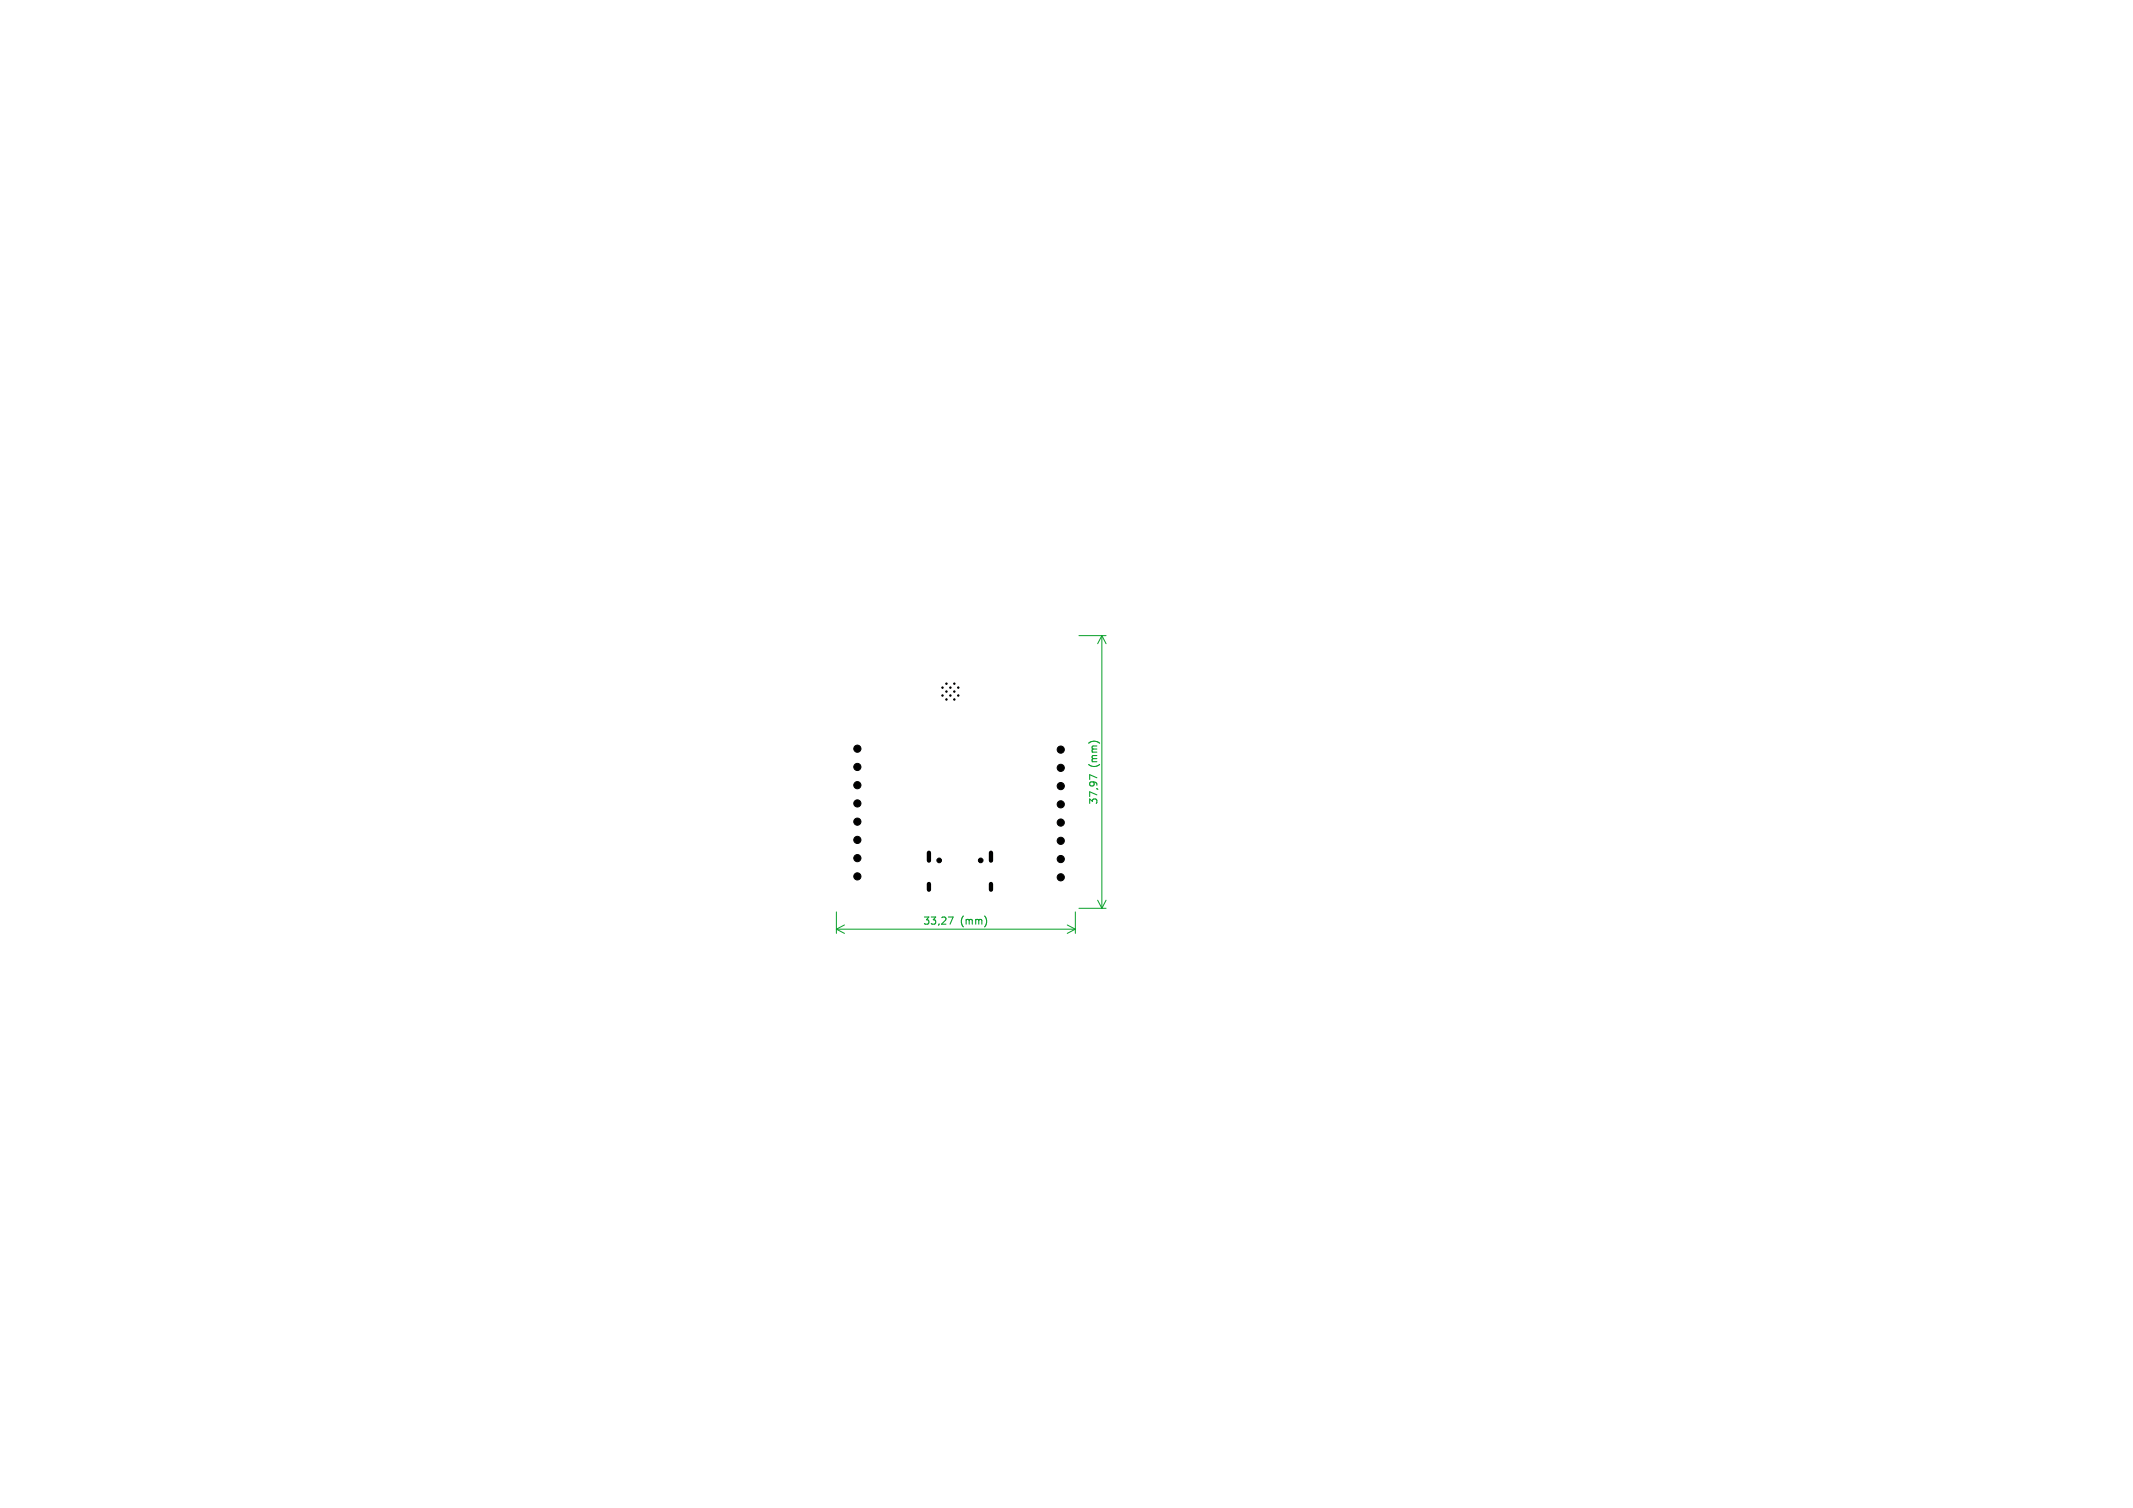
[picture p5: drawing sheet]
<svg xmlns="http://www.w3.org/2000/svg" width="297mm" height="210mm" viewBox="0 0 297 210" stroke-linecap="round" stroke-linejoin="round" font-family="sans-serif">
<defs><g id="words">
<g font-size="1.4" fill="#09a02a">
<text x="153" y="106.9" transform="rotate(-90 153 106.9)">(mm)</text>
<text x="153" y="112.2" transform="rotate(-90 153 112.2)">37,97</text>
<text x="128.4" y="129">33,27</text>
<text x="133.7" y="129">(mm)</text>
</g>
</g></defs>
<path d="M152.7 108.3l-1-.4v.7M132 127.7h.7l-.4 1" fill="none" stroke="#09a02a" stroke-width=".15"/>
<g fill="none" stroke="#09a02a" stroke-width=".14">
<path d="M150.2 88.5h3.8M153.4 88.5v38M153.4 88.5l.6 1.1M153.4 88.5l-.6 1.1M116.5 127v3M116.5 129.4h33.2M116.5 129.4l1.1 .6M117.6 128.8l-1.1 .6M148.6 128.8l1.1 .6M149.7 127v3M149.7 129.4l-1.1 .6M150.2 126.5h3.8"/>
<path d="M152.8 125.4l.6 1.1M154 125.4l-.6 1.1"/>
</g>
<g fill="#000" stroke="#000" stroke-width=".14">
<circle cx="131.2" cy="96.9" r=".1"/>
<circle cx="131.2" cy="95.8" r=".1"/>
<circle cx="131.8" cy="96.3" r=".1"/>
<circle cx="131.8" cy="95.2" r=".1"/>
<circle cx="131.8" cy="97.4" r=".1"/>
<circle cx="132.3" cy="96.9" r=".1"/>
<circle cx="132.3" cy="95.8" r=".1"/>
<circle cx="132.9" cy="96.3" r=".1"/>
<circle cx="132.9" cy="95.2" r=".1"/>
<circle cx="132.9" cy="97.4" r=".1"/>
<circle cx="133.4" cy="96.9" r=".1"/>
<circle cx="133.4" cy="95.8" r=".1"/>
<circle cx="119.4" cy="106.8" r=".5"/>
<circle cx="119.4" cy="104.3" r=".5"/>
<circle cx="119.4" cy="117" r=".5"/>
<circle cx="119.4" cy="114.4" r=".5"/>
<circle cx="119.4" cy="119.5" r=".5"/>
<circle cx="119.4" cy="111.9" r=".5"/>
<circle cx="119.4" cy="109.3" r=".5"/>
<circle cx="130.8" cy="119.8" r=".32"/>
<circle cx="136.6" cy="119.8" r=".32"/>
<circle cx="147.7" cy="114.6" r=".5"/>
<circle cx="147.7" cy="106.9" r=".5"/>
<circle cx="147.7" cy="117.1" r=".5"/>
<circle cx="147.7" cy="112" r=".5"/>
<circle cx="147.7" cy="104.4" r=".5"/>
<circle cx="147.7" cy="109.5" r=".5"/>
<circle cx="147.7" cy="119.6" r=".5"/>
<circle cx="119.4" cy="122" r=".5"/>
<circle cx="147.7" cy="122.2" r=".5"/>
</g>
<path d="M129.3 118.8v1.1M138 118.8v1.1M129.3 123.1v.8M138 123.1v.8" fill="none" stroke="#000" stroke-width=".6"/>
<use href="#words"/>
</svg>
